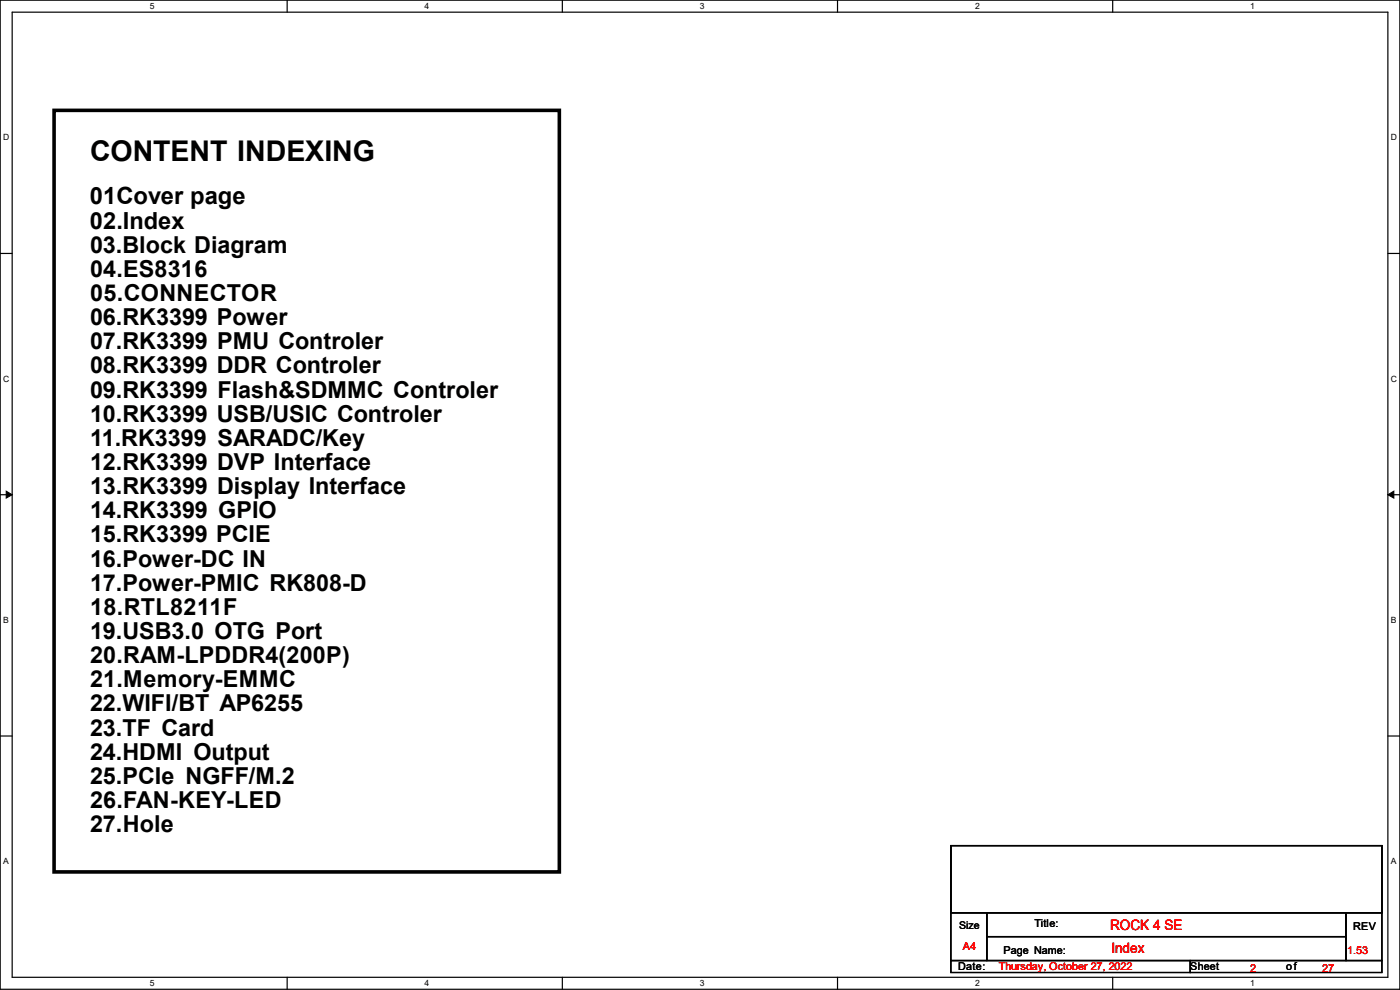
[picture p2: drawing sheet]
<svg xmlns="http://www.w3.org/2000/svg" width="297mm" height="210mm" viewBox="0 0 297 210" stroke-linecap="round" stroke-linejoin="round" font-family="sans-serif">
<defs><g id="words">
<text font-size="6.1" x="19.1" y="34.1">CONTENT INDEXING</text>
<g font-size="5">
<text x="19.1" y="43.3">01Cover page</text>
<text x="19.1" y="48.5">02.Index</text>
<text x="19.1" y="53.6">03.Block Diagram</text>
<text x="19.1" y="58.7">04.ES8316</text>
<text x="19.1" y="63.8">05.CONNECTOR</text>
<text x="19.1" y="69">06.RK3399 Power</text>
<text x="19.1" y="74.1">07.RK3399 PMU Controler</text>
<text x="19.1" y="79.2">08.RK3399 DDR Controler</text>
<text x="19.1" y="84.3">09.RK3399 Flash&amp;SDMMC Controler</text>
<text x="19.1" y="89.4">10.RK3399 USB/USIC Controler</text>
<text x="19.1" y="94.6">11.RK3399 SARADC/Key</text>
<text x="19.1" y="99.7">12.RK3399 DVP Interface</text>
<text x="19.1" y="104.8">13.RK3399 Display Interface</text>
<text x="19.1" y="109.9">14.RK3399 GPIO</text>
<text x="19.1" y="115.1">15.RK3399 PCIE</text>
<text x="19.1" y="120.2">16.Power-DC IN</text>
<text x="19.1" y="125.3">17.Power-PMIC RK808-D</text>
<text x="19.1" y="130.4">18.RTL8211F</text>
<text x="19.1" y="135.6">19.USB3.0 OTG Port</text>
<text x="19.1" y="140.7">20.RAM-LPDDR4(200P)</text>
<text x="19.1" y="145.8">21.Memory-EMMC</text>
<text x="19.1" y="150.9">22.WIFI/BT AP6255</text>
<text x="19.1" y="156">23.TF Card</text>
<text x="19.1" y="161.2">24.HDMI Output</text>
<text x="19.1" y="166.3">25.PCIe NGFF/M.2</text>
<text x="19.1" y="171.4">26.FAN-KEY-LED</text>
<text x="19.1" y="176.5">27.Hole</text>
</g>
<g font-size="3" fill="#f00">
<text x="235.5" y="197.4">ROCK 4 SE</text>
<text x="235.8" y="202.2">Index</text>
</g>
<g font-size="2.3">
<text x="219.5" y="196.7">Title:</text>
<text x="287.1" y="197.2">REV</text>
<text x="212.9" y="202.3">Page Name:</text>
<text x="203.2" y="205.8">Date:</text>
<text x="252.5" y="205.8">Sheet</text>
<text x="272.8" y="205.8">of</text>
</g>
<g font-size="2.3" fill="#f00">
<text x="204.3" y="201.5">A4</text>
<text x="285.8" y="202.3">1.53</text>
<text x="211.9" y="205.8">Thursday, October 27, 2022</text>
<text x="265.2" y="206.1">2</text>
<text x="280.5" y="206.1">27</text>
</g>
<text font-size="2.2" x="203.5" y="197.1">Size</text>
<g font-size="1.8">
<text x="31.8" y="1.9">5</text>
<text x="90.1" y="1.9">4</text>
<text x="148.5" y="1.9">3</text>
<text x="206.8" y="1.9">2</text>
<text x="265.2" y="1.9">1</text>
<text x=".7" y="29.8">D</text>
<text x="295.1" y="29.8">D</text>
<text x=".7" y="80.9">C</text>
<text x="295.1" y="80.9">C</text>
<text x=".7" y="132.1">B</text>
<text x="295.1" y="132.1">B</text>
<text x=".7" y="183.3">A</text>
<text x="295.1" y="183.3">A</text>
<text x="31.8" y="209.2">5</text>
<text x="90.1" y="209.2">4</text>
<text x="148.5" y="209.2">3</text>
<text x="206.8" y="209.2">2</text>
<text x="265.2" y="209.2">1</text>
</g>
</g></defs>
<path d="M0 0h297v209.8h-297zM2.6 2.6h291.8v204.7h-291.8z" fill="none" stroke="#000" stroke-width=".25"/>
<g fill="#fff">
<path d="M31.7 .3h1v2h-1z"/>
<path d="M31.7 207.6h1v1.9h-1z"/>
</g>
<path d="M60.9 0v2.6M60.9 207.3v2.5" fill="none" stroke="#000" stroke-width=".25"/>
<g fill="#fff">
<path d="M90.1 .3h1v2h-1z"/>
<path d="M90.1 207.6h1v1.9h-1z"/>
</g>
<path d="M119.3 0v2.6M119.3 207.3v2.5" fill="none" stroke="#000" stroke-width=".25"/>
<g fill="#fff">
<path d="M148.5 .3h.9v2h-.9z"/>
<path d="M148.5 207.6h.9v1.9h-.9z"/>
</g>
<path d="M177.7 0v2.6M177.7 207.3v2.5" fill="none" stroke="#000" stroke-width=".25"/>
<g fill="#fff">
<path d="M206.8 .3h1v2h-1z"/>
<path d="M206.8 207.6h1v1.9h-1z"/>
</g>
<path d="M236.1 0v2.6M236.1 207.3v2.5" fill="none" stroke="#000" stroke-width=".25"/>
<g fill="#fff">
<path d="M265.2 .3h1v2h-1z"/>
<path d="M265.2 207.6h1v1.9h-1z"/>
<path d="M.7 28.2h1.2v1.9h-1.2z"/>
<path d="M295.1 28.2h1.2v1.9h-1.2z"/>
<path d="M.7 79.3h1.2v2h-1.2z"/>
<path d="M295.1 79.3h1.2v2h-1.2z"/>
</g>
<path d="M0 53.8h2.6M294.4 53.8h2.6" fill="none" stroke="#000" stroke-width=".25"/>
<g fill="#fff">
<path d="M.7 130.5h1.2v2h-1.2z"/>
<path d="M295.1 130.5h1.1v2h-1.1z"/>
</g>
<path d="M0 104.9h2.6M294.4 104.9h2.6" fill="none" stroke="#000" stroke-width=".25"/>
<path d="M1.3 104.2l1.3 .7-1.3 .8zM294.4 104.9l1.3-.7v1.5z" fill="#000" stroke="#000" stroke-width=".21"/>
<g fill="#fff">
<path d="M.7 181.7h1.2v2h-1.2z"/>
<path d="M295.1 181.7h1.1v2h-1.1z"/>
</g>
<path d="M0 156.1h2.6M294.4 156.1h2.6M201.7 179.4h91.5v14.2h-91.5zM201.7 193.6h7.6v10.2h-7.6zM209.3 193.6h76.2v5.1h-76.2zM209.3 198.7h76.2v5.1h-76.2zM285.5 193.6h7.7v10.2h-7.7zM201.7 203.8h50.8v2.5h-50.8zM252.5 203.8h40.7v2.5h-40.7z" fill="none" stroke="#000" stroke-width=".25"/>
<path d="M11.5 23.4h107.2v161.6h-107.2z" fill="none" stroke="#000" stroke-width=".76"/>
<use href="#words"/>
</svg>
